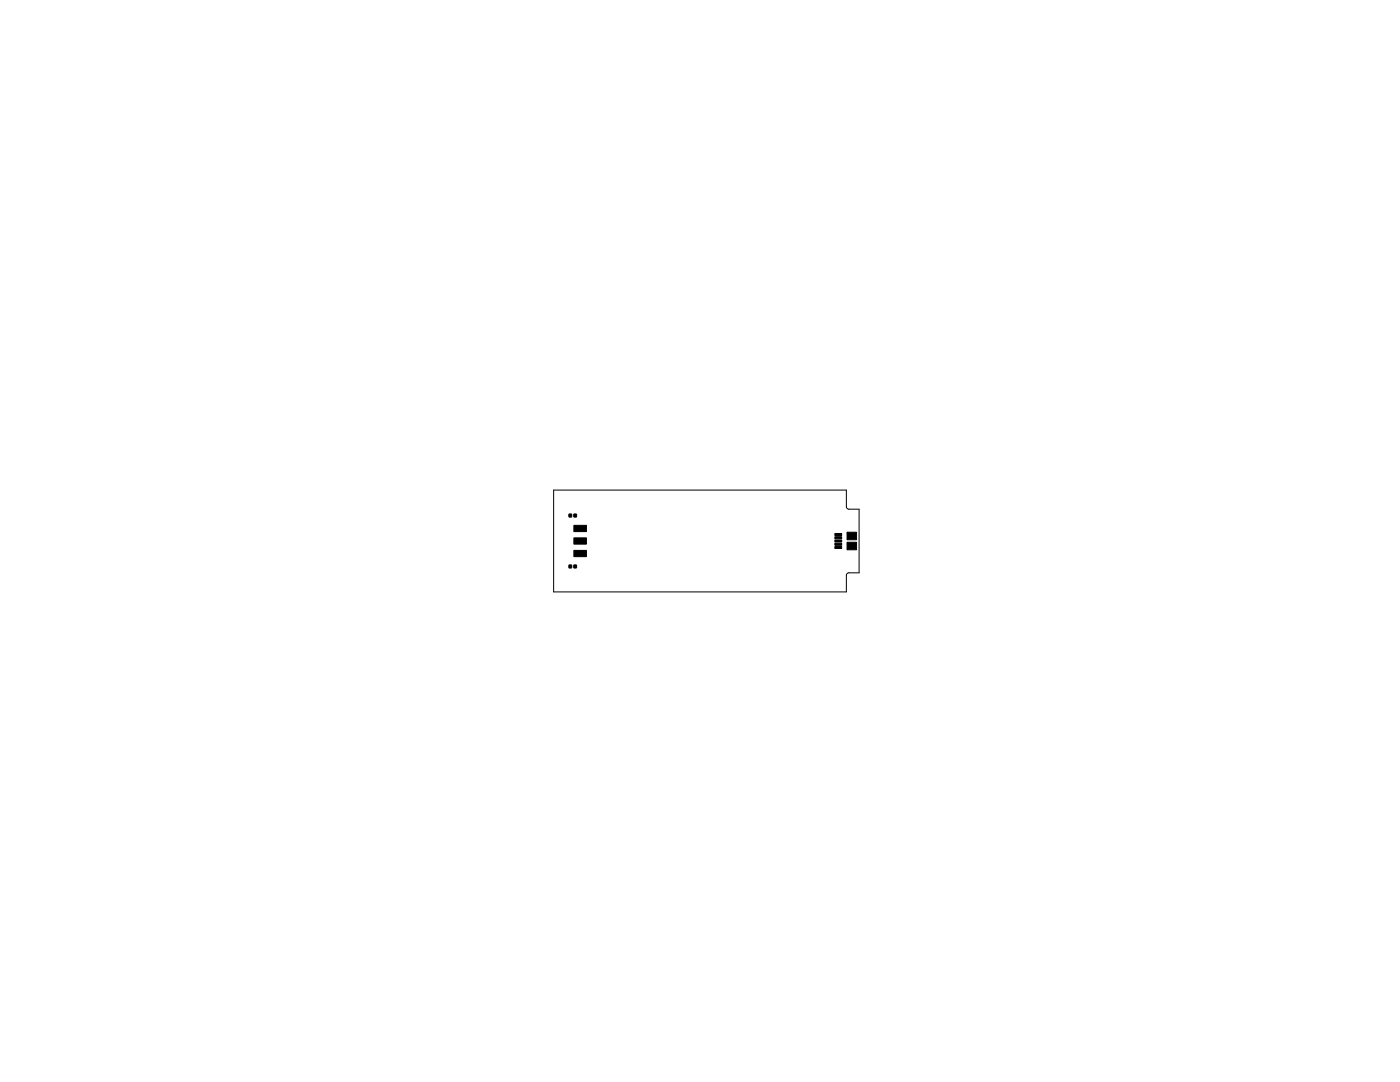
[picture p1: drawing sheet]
<svg xmlns="http://www.w3.org/2000/svg" width="279mm" height="216mm" viewBox="0 0 279 216" stroke-linecap="round" stroke-linejoin="round" font-family="sans-serif">
<path d="M110.5 97.8h58.4l.1 3.6 .4 .2h2v12.7h-2l-.4 .2-.1 3.6h-58.4z" fill="none" stroke="#000" stroke-width=".2"/>
<g fill="#000" stroke="#000" stroke-width=".2">
<path d="M113.6 112.8h.5v.5h-.5zM113.6 102.6h.5v.6l-.5-.1zM114.5 109.8h2.5v1.3h-2.5zM114.5 107.3h2.5v1.3h-2.5zM114.5 104.8h2.5v1.3h-2.5zM114.5 112.8h.5v.5h-.5zM114.5 102.6h.5v.6l-.5-.1zM166.6 108.4h1.4v.4h-1.4zM166.6 109.1h1.4v.4h-1.4zM166.6 106.4h1.4v.4h-1.4zM166.6 107.1h1.4v.4h-1.4zM166.6 107.8h1.4v.3h-1.4z"/>
<path d="M169 106.2h1.9v1.5h-1.9zM169 108.2h1.9v1.5h-1.9z"/>
</g>
</svg>
